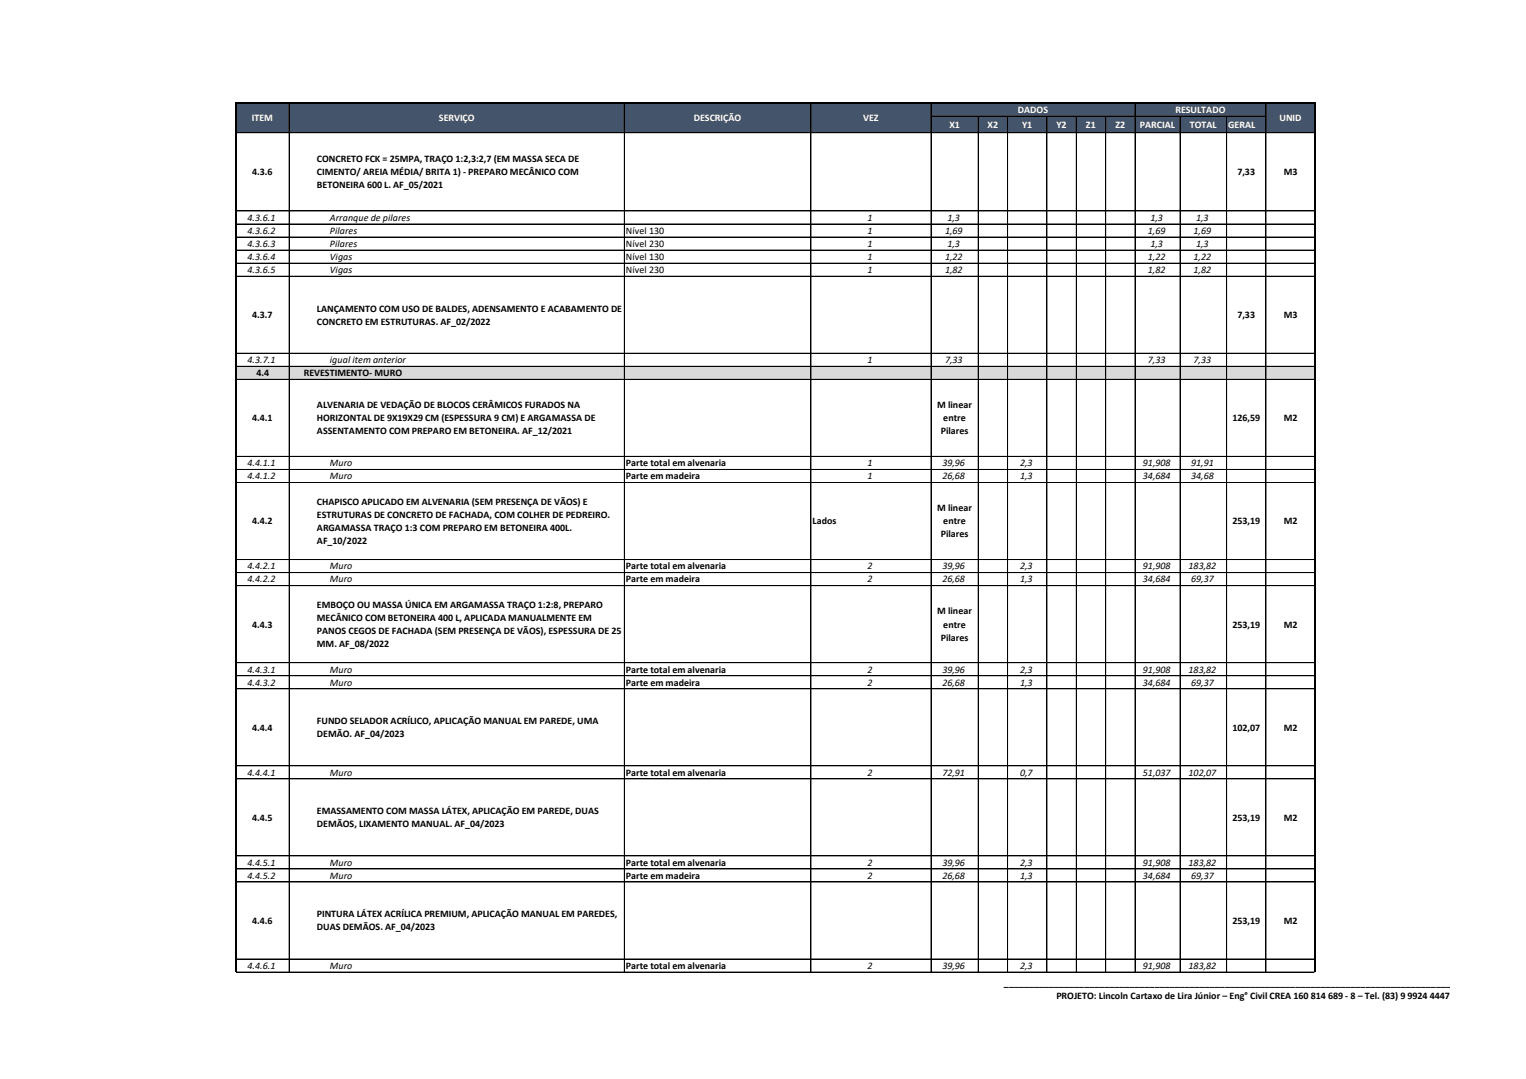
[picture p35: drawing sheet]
<svg xmlns="http://www.w3.org/2000/svg" width="594mm" height="420mm" viewBox="0 0 594 420" stroke-linecap="round" stroke-linejoin="round" font-family="sans-serif">
<defs><g id="words">
<g font-size="3.9" fill="#fff">
<text x="98.1" y="47">ITEM</text>
<text x="170.9" y="47">SERVIÇO</text>
<text x="270.1" y="47">DESCRIÇÃO</text>
<text x="336.1" y="47">VEZ</text>
<text x="396.3" y="43.9">DADOS</text>
<text x="457.6" y="43.9">RESULTADO</text>
<text x="498.2" y="47">UNID</text>
<text x="369.6" y="49.7">X1</text>
<text x="384.5" y="49.7">X2</text>
<text x="397.9" y="49.7">Y1</text>
<text x="411.3" y="49.7">Y2</text>
<text x="422.8" y="49.7">Z1</text>
<text x="434.2" y="49.7">Z2</text>
<text x="443.8" y="49.7">PARCIAL</text>
<text x="463.2" y="49.7">TOTAL</text>
<text x="478.2" y="49.7">GERAL</text>
</g>
<g font-size="3.9">
<text x="123.4" y="63.1">CONCRETO FCK = 25MPA, TRAÇO 1:2,3:2,7 (EM MASSA SECA DE</text>
<text x="98.2" y="68.2">4.3.6</text>
<text x="123.4" y="68.2">CIMENTO/ AREIA MÉDIA/ BRITA 1) - PREPARO MECÂNICO COM</text>
<text x="481.7" y="68.2">7,33</text>
<text x="499.8" y="68.2">M3</text>
<text x="123.4" y="73.3">BETONEIRA 600 L. AF_05/2021</text>
<text x="96.4" y="86">4.3.6.1</text>
<text x="128.5" y="86">Arranque de pilares</text>
<text x="337.8" y="86">1</text>
<text x="368.9" y="86">1,3</text>
<text x="447.9" y="86">1,3</text>
<text x="465.7" y="86">1,3</text>
<text x="96.4" y="91">4.3.6.2</text>
<text x="128.5" y="91">Pilares</text>
<text x="243.7" y="91">Nível 130</text>
<text x="337.8" y="91">1</text>
<text x="367.9" y="91">1,69</text>
<text x="446.9" y="91">1,69</text>
<text x="464.7" y="91">1,69</text>
<text x="96.4" y="96.1">4.3.6.3</text>
<text x="96.4" y="101.2">4.3.6.4</text>
<text x="128.5" y="96.1">Pilares</text>
<text x="128.5" y="101.2">Vigas</text>
<text x="243.7" y="96.1">Nível 230</text>
<text x="243.7" y="101.2">Nível 130</text>
<text x="337.8" y="96.1">1</text>
<text x="337.8" y="101.2">1</text>
<text x="367.9" y="101.2">1,22</text>
<text x="368.9" y="96.1">1,3</text>
<text x="446.9" y="101.2">1,22</text>
<text x="447.9" y="96.1">1,3</text>
<text x="464.7" y="101.2">1,22</text>
<text x="465.7" y="96.1">1,3</text>
<text x="96.4" y="106.3">4.3.6.5</text>
<text x="128.5" y="106.3">Vigas</text>
<text x="243.7" y="106.3">Nível 230</text>
<text x="337.8" y="106.3">1</text>
<text x="367.9" y="106.3">1,82</text>
<text x="446.9" y="106.3">1,82</text>
<text x="464.7" y="106.3">1,82</text>
<text x="98.2" y="123.8">4.3.7</text>
<text x="123.4" y="121.3">LANÇAMENTO COM USO DE BALDES, ADENSAMENTO E ACABAMENTO DE</text>
<text x="481.7" y="123.8">7,33</text>
<text x="499.8" y="123.8">M3</text>
<text x="123.4" y="126.3">CONCRETO EM ESTRUTURAS. AF_02/2022</text>
<text x="96.4" y="141.3">4.3.7.1</text>
<text x="128.5" y="141.3">igual item anterior</text>
<text x="337.8" y="141.3">1</text>
<text x="367.9" y="141.3">7,33</text>
<text x="446.9" y="141.3">7,33</text>
<text x="464.7" y="141.3">7,33</text>
<text x="99.8" y="146.4">4.4</text>
<text x="118.3" y="146.4">REVESTIMENTO- MURO</text>
<text x="123.4" y="158.9">ALVENARIA DE VEDAÇÃO DE BLOCOS CERÂMICOS FURADOS NA</text>
<text x="364.9" y="158.9">M linear</text>
<text x="98.2" y="163.9">4.4.1</text>
<text x="123.4" y="163.9">HORIZONTAL DE 9X19X29 CM (ESPESSURA 9 CM) E ARGAMASSA DE</text>
<text x="367.2" y="163.9">entre</text>
<text x="479.8" y="163.9">126,59</text>
<text x="499.8" y="163.9">M2</text>
<text x="123.4" y="169">ASSENTAMENTO COM PREPARO EM BETONEIRA. AF_12/2021</text>
<text x="366.3" y="169">Pilares</text>
<text x="96.4" y="181.5">4.4.1.1</text>
<text x="128.5" y="181.5">Muro</text>
<text x="243.7" y="181.5">Parte total em alvenaria</text>
<text x="337.8" y="181.5">1</text>
<text x="366.9" y="181.5">39,96</text>
<text x="397.1" y="181.5">2,3</text>
<text x="445" y="181.5">91,908</text>
<text x="463.8" y="181.5">91,91</text>
<text x="96.4" y="186.6">4.4.1.2</text>
<text x="128.5" y="186.6">Muro</text>
<text x="243.7" y="186.6">Parte em madeira</text>
<text x="337.8" y="186.6">1</text>
<text x="366.9" y="186.6">26,68</text>
<text x="397.1" y="186.6">1,3</text>
<text x="445" y="186.6">34,684</text>
<text x="463.8" y="186.6">34,68</text>
<text x="123.4" y="196.5">CHAPISCO APLICADO EM ALVENARIA (SEM PRESENÇA DE VÃOS) E</text>
<text x="123.4" y="201.5">ESTRUTURAS DE CONCRETO DE FACHADA, COM COLHER DE PEDREIRO.</text>
<text x="364.9" y="199">M linear</text>
<text x="98.2" y="204.1">4.4.2</text>
<text x="123.4" y="206.6">ARGAMASSA TRAÇO 1:3 COM PREPARO EM BETONEIRA 400L.</text>
<text x="316.4" y="204.1">Lados</text>
<text x="366.3" y="209.2">Pilares</text>
<text x="367.2" y="204.1">entre</text>
<text x="479.8" y="204.1">253,19</text>
<text x="499.8" y="204.1">M2</text>
<text x="123.4" y="211.7">AF_10/2022</text>
<text x="96.4" y="221.6">4.4.2.1</text>
<text x="128.5" y="221.6">Muro</text>
<text x="243.7" y="221.6">Parte total em alvenaria</text>
<text x="337.8" y="221.6">2</text>
<text x="366.9" y="221.6">39,96</text>
<text x="397.1" y="221.6">2,3</text>
<text x="445" y="221.6">91,908</text>
<text x="462.8" y="221.6">183,82</text>
<text x="96.4" y="226.7">4.4.2.2</text>
<text x="128.5" y="226.7">Muro</text>
<text x="243.7" y="226.7">Parte em madeira</text>
<text x="337.8" y="226.7">2</text>
<text x="366.9" y="226.7">26,68</text>
<text x="397.1" y="226.7">1,3</text>
<text x="445" y="226.7">34,684</text>
<text x="463.8" y="226.7">69,37</text>
<text x="123.4" y="236.6">EMBOÇO OU MASSA ÚNICA EM ARGAMASSA TRAÇO 1:2:8, PREPARO</text>
<text x="364.9" y="239.1">M linear</text>
<text x="98.2" y="244.2">4.4.3</text>
<text x="123.4" y="241.7">MECÂNICO COM BETONEIRA 400 L, APLICADA MANUALMENTE EM</text>
<text x="367.2" y="244.2">entre</text>
<text x="479.8" y="244.2">253,19</text>
<text x="499.8" y="244.2">M2</text>
<text x="123.4" y="246.8">PANOS CEGOS DE FACHADA (SEM PRESENÇA DE VÃOS), ESPESSURA DE 25</text>
<text x="123.4" y="251.8">MM. AF_08/2022</text>
<text x="366.3" y="249.3">Pilares</text>
<text x="96.4" y="261.8">4.4.3.1</text>
<text x="128.5" y="261.8">Muro</text>
<text x="243.7" y="261.8">Parte total em alvenaria</text>
<text x="337.8" y="261.8">2</text>
<text x="366.9" y="261.8">39,96</text>
<text x="397.1" y="261.8">2,3</text>
<text x="445" y="261.8">91,908</text>
<text x="462.8" y="261.8">183,82</text>
<text x="96.4" y="266.8">4.4.3.2</text>
<text x="128.5" y="266.8">Muro</text>
<text x="243.7" y="266.8">Parte em madeira</text>
<text x="337.8" y="266.8">2</text>
<text x="366.9" y="266.8">26,68</text>
<text x="397.1" y="266.8">1,3</text>
<text x="445" y="266.8">34,684</text>
<text x="463.8" y="266.8">69,37</text>
<text x="123.4" y="281.8">FUNDO SELADOR ACRÍLICO, APLICAÇÃO MANUAL EM PAREDE, UMA</text>
<text x="98.2" y="284.4">4.4.4</text>
<text x="123.4" y="286.9">DEMÃO. AF_04/2023</text>
<text x="479.8" y="284.4">102,07</text>
<text x="499.8" y="284.4">M2</text>
<text x="96.4" y="301.9">4.4.4.1</text>
<text x="128.5" y="301.9">Muro</text>
<text x="243.7" y="301.9">Parte total em alvenaria</text>
<text x="337.8" y="301.9">2</text>
<text x="366.9" y="301.9">72,91</text>
<text x="397.1" y="301.9">0,7</text>
<text x="445" y="301.9">51,037</text>
<text x="462.8" y="301.9">102,07</text>
<text x="123.4" y="316.9">EMASSAMENTO COM MASSA LÁTEX, APLICAÇÃO EM PAREDE, DUAS</text>
<text x="98.2" y="319.4">4.4.5</text>
<text x="123.4" y="322">DEMÃOS, LIXAMENTO MANUAL. AF_04/2023</text>
<text x="479.8" y="319.4">253,19</text>
<text x="499.8" y="319.4">M2</text>
<text x="96.4" y="337">4.4.5.1</text>
<text x="128.5" y="337">Muro</text>
<text x="243.7" y="337">Parte total em alvenaria</text>
<text x="337.8" y="337">2</text>
<text x="366.9" y="337">39,96</text>
<text x="397.1" y="337">2,3</text>
<text x="445" y="337">91,908</text>
<text x="462.8" y="337">183,82</text>
<text x="96.4" y="342">4.4.5.2</text>
<text x="128.5" y="342">Muro</text>
<text x="243.7" y="342">Parte em madeira</text>
<text x="337.8" y="342">2</text>
<text x="366.9" y="342">26,68</text>
<text x="397.1" y="342">1,3</text>
<text x="445" y="342">34,684</text>
<text x="463.8" y="342">69,37</text>
<text x="98.2" y="359.6">4.4.6</text>
<text x="123.4" y="357">PINTURA LÁTEX ACRÍLICA PREMIUM, APLICAÇÃO MANUAL EM PAREDES,</text>
<text x="479.8" y="359.6">253,19</text>
<text x="499.8" y="359.6">M2</text>
<text x="123.4" y="362.1">DUAS DEMÃOS. AF_04/2023</text>
<text x="96.4" y="377.1">4.4.6.1</text>
<text x="128.5" y="377.1">Muro</text>
<text x="243.7" y="377.1">Parte total em alvenaria</text>
<text x="337.8" y="377.1">2</text>
<text x="366.9" y="377.1">39,96</text>
<text x="397.1" y="377.1">2,3</text>
<text x="445" y="377.1">91,908</text>
<text x="462.8" y="377.1">183,82</text>
<text x="390.9" y="383.6">_________________________________________________________________________________________</text>
<text x="411.3" y="388.7">PROJETO: Lincoln Cartaxo de Lira Júnior – Eng° Civil CREA 160 814 689 - 8 – Tel. (83) 9 9924 4447</text>
</g>
</g></defs>
<path d="M91.8 40.3h420.3v11.4h-420.3z" fill-rule="evenodd" fill="#44546a"/>
<g fill="#000">
<path d="M91.4 39.8h.6v11.9h-.6z" fill-rule="evenodd"/>
<path d="M92 39.8h420.4v.7h-420.4z" fill-rule="evenodd"/>
<path d="M511.7 40.5h.7v11.2h-.7z" fill-rule="evenodd"/>
</g>
<g fill="none" stroke="#000" stroke-width=".39">
<path d="M92 51.6h419.7M112.6 40.5v11.2M243.1 40.5v11.2M315.7 40.5v11.2M362.5 40.5v11.2M362.5 45.3h130.4M380.8 45.3v6.4M392.3 45.3v6.4M407.6 45.3v6.4M419 45.3v6.4M430.5 45.3v6.4M441.9 40.5v11.2"/>
<path d="M459.4 45.3v6.4M477.5 45.3v6.4M492.9 40.5v11.2"/>
</g>
<path d="M91.8 142.5h420.3v5.2h-420.3z" fill-rule="evenodd" fill="#d9d9d9"/>
<g fill="#000">
<path d="M91.4 51.6h.6v326.8h-.6z" fill-rule="evenodd"/>
<path d="M511.7 51.6h.7v326.8h-.7z" fill-rule="evenodd"/>
</g>
<g fill="none" stroke="#000" stroke-width=".39">
<path d="M92 51.6h419.7M112.6 51.7v326.7M243.1 51.7v326.7M315.7 51.7v326.7M362.5 51.7v326.7M380.8 51.7v326.7M392.3 51.7v326.7M407.6 51.7v326.7M419 51.7v326.7M430.5 51.7v326.7M441.9 51.7v326.7M459.4 51.7v326.7"/>
<path d="M477.5 51.7v326.7M492.9 51.7v326.7M92 82.1h419.7M92 87.2h419.7M92 92.3h419.7M92 97.3h419.7M92 102.4h419.7M92 107.5h419.7M92 137.5h419.7M92 142.6h419.7M92 147.7h419.7M92 177.6h419.7"/>
<path d="M92 182.7h419.7M92 187.8h419.7M92 217.8h419.7M92 222.8h419.7M92 227.9h419.7M92 257.9h419.7M92 263h419.7M92 268.1h419.7M92 298.1h419.7M92 303.1h419.7M92 333.1h419.7M92 338.2h419.7"/>
<path d="M92 343.3h419.7M92 373.2h419.7M92 378.3h419.7"/>
</g>
<use href="#words"/>
</svg>
